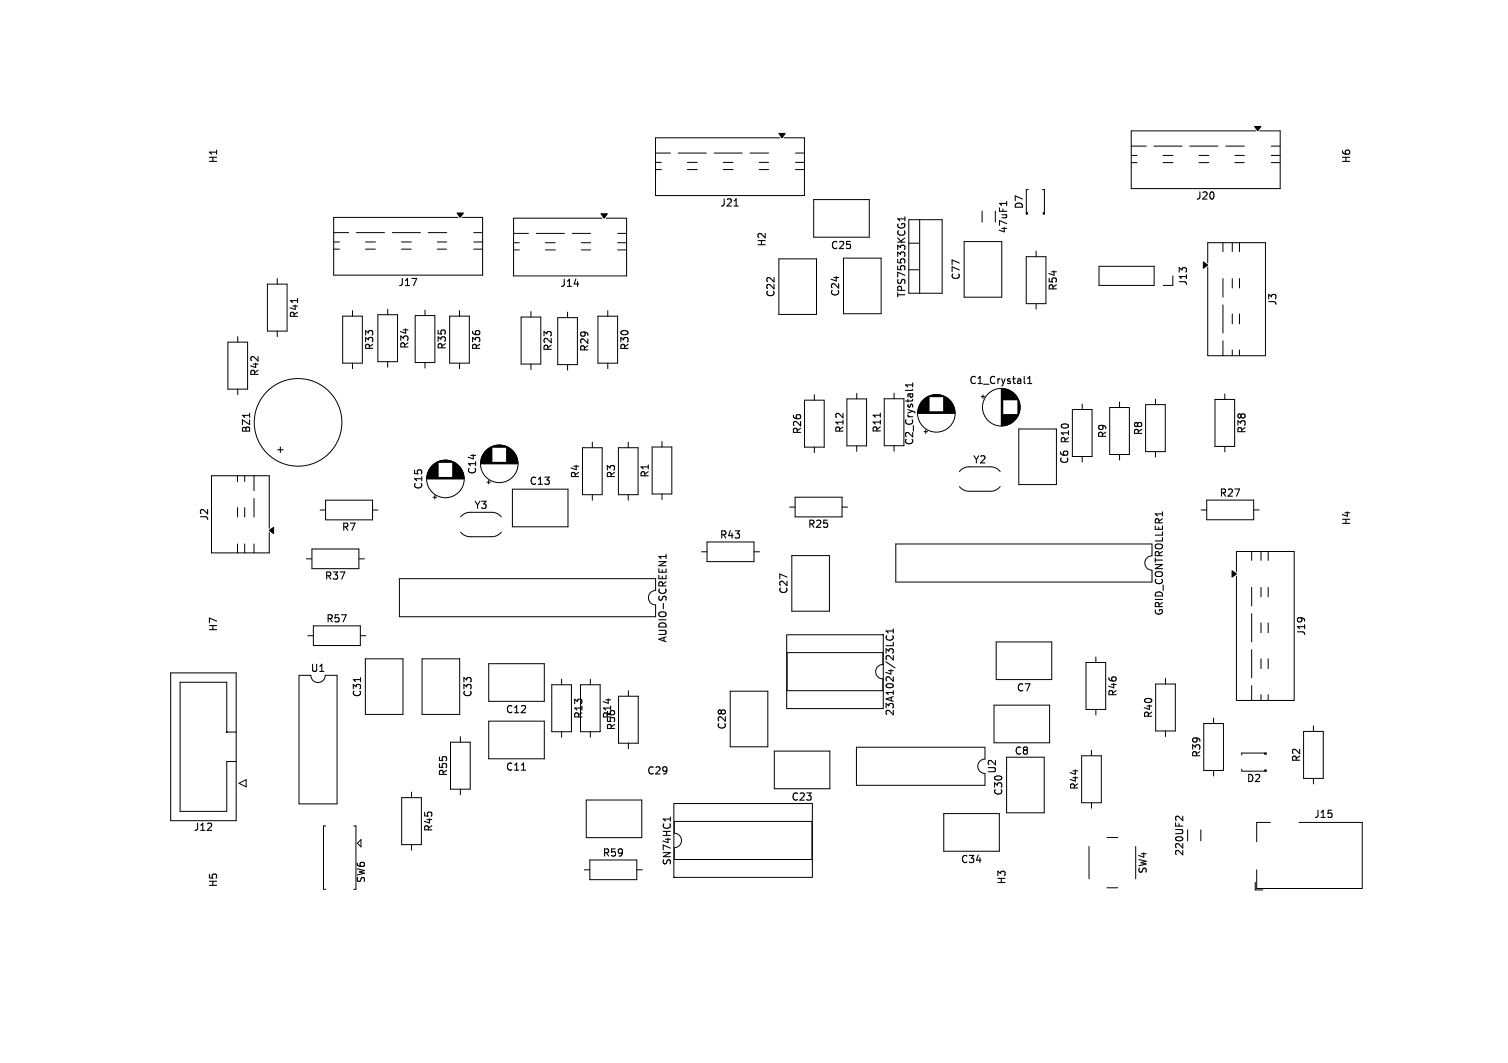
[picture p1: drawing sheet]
<svg xmlns="http://www.w3.org/2000/svg" width="210mm" height="148mm" viewBox="0 0 210 148" stroke-linecap="round" stroke-linejoin="round" font-family="sans-serif">
<defs><g id="words">
<g font-size="1.4">
<text x="30.4" y="22.8" transform="rotate(-90 30.4 22.8)">H1</text>
<text x="188.2" y="22.8" transform="rotate(-90 188.2 22.8)">H6</text>
<text x="100.2" y="29">J21</text>
<text x="142.7" y="29.2" transform="rotate(-90 142.7 29.2)">D7</text>
<text x="166.5" y="28">J20</text>
<text x="106.8" y="34.4" transform="rotate(-90 106.8 34.4)">H2</text>
<text x="115.6" y="34.9">C25</text>
<text x="140.5" y="32.6" transform="rotate(-90 140.5 32.6)">47uF1</text>
<text x="55.4" y="40">J17</text>
<text x="77.9" y="40.1">J14</text>
<text x="108.1" y="41.5" transform="rotate(-90 108.1 41.5)">C22</text>
<text x="117.1" y="41.4" transform="rotate(-90 117.1 41.4)">C24</text>
<text x="126.3" y="41.5" transform="rotate(-90 126.3 41.5)">TPS75533KCG1</text>
<text x="133.9" y="39.1" transform="rotate(-90 133.9 39.1)">C77</text>
<text x="147.4" y="40.6" transform="rotate(-90 147.4 40.6)">R54</text>
<text x="165.5" y="39.9" transform="rotate(-90 165.5 39.9)">J13</text>
<text x="41.7" y="44.4" transform="rotate(-90 41.7 44.4)">R41</text>
<text x="178" y="42.6" transform="rotate(-90 178 42.6)">J3</text>
<text x="36.2" y="52.5" transform="rotate(-90 36.2 52.5)">R42</text>
<text x="52.2" y="48.9" transform="rotate(-90 52.2 48.9)">R33</text>
<text x="57.1" y="48.7" transform="rotate(-90 57.1 48.7)">R34</text>
<text x="62.3" y="48.8" transform="rotate(-90 62.3 48.8)">R35</text>
<text x="67.1" y="48.9" transform="rotate(-90 67.1 48.9)">R36</text>
<text x="77" y="49" transform="rotate(-90 77 49)">R23</text>
<text x="82.1" y="49.1" transform="rotate(-90 82.1 49.1)">R29</text>
<text x="87.7" y="48.9" transform="rotate(-90 87.7 48.9)">R30</text>
<text x="134.9" y="53.7">C1_Crystal1</text>
<text x="35" y="60.4" transform="rotate(-90 35 60.4)">BZ1</text>
<text x="39.7" y="63.4" transform="rotate(-90 39.7 63.4)">+</text>
<text x="111.8" y="60.6" transform="rotate(-90 111.8 60.6)">R26</text>
<text x="117.7" y="60.4" transform="rotate(-90 117.7 60.4)">R12</text>
<text x="122.9" y="60.4" transform="rotate(-90 122.9 60.4)">R11</text>
<text x="127.4" y="62.1" transform="rotate(-90 127.4 62.1)">C2_Crystal1</text>
<text x="135.4" y="64.7">Y2</text>
<text x="149" y="64.7" transform="rotate(-90 149 64.7)">C6</text>
<text x="149.1" y="61.9" transform="rotate(-90 149.1 61.9)">R10</text>
<text x="154.3" y="61.1" transform="rotate(-90 154.3 61.1)">R9</text>
<text x="159.3" y="60.7" transform="rotate(-90 159.3 60.7)">R8</text>
<text x="173.7" y="60.5" transform="rotate(-90 173.7 60.5)">R38</text>
<text x="59" y="68.3" transform="rotate(-90 59 68.3)">C15</text>
<text x="66" y="71.1">Y3</text>
<text x="66.5" y="66.2" transform="rotate(-90 66.5 66.2)">C14</text>
<text x="73.7" y="67.7">C13</text>
<text x="80.8" y="66.7" transform="rotate(-90 80.8 66.7)">R4</text>
<text x="85.8" y="66.7" transform="rotate(-90 85.8 66.7)">R3</text>
<text x="90.5" y="66.6" transform="rotate(-90 90.5 66.6)">R1</text>
<text x="169.7" y="69.4">R27</text>
<text x="29.2" y="72.6" transform="rotate(-90 29.2 72.6)">J2</text>
<text x="47.5" y="74.1">R7</text>
<text x="100.2" y="75.2">R43</text>
<text x="112.4" y="73.7">R25</text>
<text x="188.2" y="73.2" transform="rotate(-90 188.2 73.2)">H4</text>
<text x="45.1" y="80.9">R37</text>
<text x="109.9" y="82.8" transform="rotate(-90 109.9 82.8)">C27</text>
<text x="30.4" y="88" transform="rotate(-90 30.4 88)">H7</text>
<text x="45.3" y="86.9">R57</text>
<text x="93" y="89.6" transform="rotate(-90 93 89.6)">AUDIO-SCREEN1</text>
<text x="162.2" y="85.8" transform="rotate(-90 162.2 85.8)">GRID_CONTROLLER1</text>
<text x="182" y="88.6" transform="rotate(-90 182 88.6)">J19</text>
<text x="43.2" y="93.8">U1</text>
<text x="50.5" y="97.2" transform="rotate(-90 50.5 97.2)">C31</text>
<text x="65.9" y="97.2" transform="rotate(-90 65.9 97.2)">C33</text>
<text x="70.4" y="99.5">C12</text>
<text x="81.3" y="100.2" transform="rotate(-90 81.3 100.2)">R13</text>
<text x="85.3" y="100.2" transform="rotate(-90 85.3 100.2)">R14</text>
<text x="85.9" y="101.8" transform="rotate(-90 85.9 101.8)">R56</text>
<text x="101.3" y="101.7" transform="rotate(-90 101.3 101.7)">C28</text>
<text x="124.7" y="99.8" transform="rotate(-90 124.7 99.8)">23A1024/23LC1</text>
<text x="141.5" y="96.5">C7</text>
<text x="155.7" y="97.1" transform="rotate(-90 155.7 97.1)">R46</text>
<text x="160.7" y="100.1" transform="rotate(-90 160.7 100.1)">R40</text>
<text x="70.4" y="107.5">C11</text>
<text x="138.9" y="107.8" transform="rotate(-90 138.9 107.8)">U2</text>
<text x="141.2" y="105.3">C8</text>
<text x="167.4" y="105.6" transform="rotate(-90 167.4 105.6)">R39</text>
<text x="181.3" y="106.2" transform="rotate(-90 181.3 106.2)">R2</text>
<text x="62.5" y="108.2" transform="rotate(-90 62.5 108.2)">R55</text>
<text x="90" y="108">C29</text>
<text x="110.1" y="111.7">C23</text>
<text x="139.8" y="110.9" transform="rotate(-90 139.8 110.9)">C30</text>
<text x="150.4" y="110.1" transform="rotate(-90 150.4 110.1)">R44</text>
<text x="173.5" y="109.1">D2</text>
<text x="26.9" y="115.9">J12</text>
<text x="60.4" y="115.9" transform="rotate(-90 60.4 115.9)">R45</text>
<text x="83.8" y="119.5">R59</text>
<text x="165" y="119.3" transform="rotate(-90 165 119.3)">220UF2</text>
<text x="182.9" y="114.1">J15</text>
<text x="30.4" y="123.6" transform="rotate(-90 30.4 123.6)">H5</text>
<text x="51" y="123" transform="rotate(-90 51 123)">SW6</text>
<text x="93.6" y="120.6" transform="rotate(-90 93.6 120.6)">SN74HC1</text>
<text x="133.7" y="120.4">C34</text>
<text x="140.2" y="123.2" transform="rotate(-90 140.2 123.2)">H3</text>
<text x="159.9" y="121.8" transform="rotate(-90 159.9 121.8)">SW4</text>
</g>
</g></defs>
<g fill="none" stroke="#000" stroke-width=".15">
<path d="M102.2 28.7h.6M126 30.2v.6M126 30.5h-1l.3 .3M140.2 28v.6M140.2 28.3h-1l.2 .2M34.8 57.5v.6M41.4 41.6v.5M122.6 57.5v.6M127.1 54.2v.1M127.1 53.3v.6M127.1 53.6h-1l.3 .3M142.7 53.4h.1"/>
<path d="M143.1 53.4h.6M143.1 52.7l.3-.3v1M92.8 77.2v.6M92.8 77.5h-1l.2 .3M50.2 94.3v.6M123.5 88.5a.47 .47 0 0 0 .3 .7 .47 .47 0 0 0 .6-.5l-.1-.2M124.4 87.6v.5M124.4 89.4v.5M124.4 87.9h-1l.3 .2M72.6 107.2h.6M93.4 113.8v.5M93.4 114h-1l.1 .1"/>
<path d="M164.7 113.6v.7l-.7-.7-.2 .1-.1 .4"/>
</g>
<g fill="none" stroke="#000" stroke-width=".14">
<path d="M108.6 19.2h-17.3v8h20.7v-8h-2.8M174.9 18.2h-17.4v8.1h20.8v-8.1h-2.8M37.2 39.6h2.8v6.5h-2.8zM38.6 38.8v.8M46.5 33.7h.8M46.5 34.7h.8M46.5 32.4h2M49.6 32.4h3.9M50.9 33.7h1.4M50.9 34.7h1.4M54.6 32.4h3.9M55.9 33.7h1.4"/>
<path d="M55.9 34.7h1.4M59.6 32.4h2.6M60.9 33.7h1.3M60.9 34.7h1.3M63.8 30.3h-17.3v8h20.7v-8h-2.8M66 33.7h1.2M66 34.7h1.2M66 32.4h1.2M71.5 33.8h.8M71.5 34.8h.8M71.5 32.5h2.1M74.7 32.5h3.9"/>
<path d="M76 33.8h1.3M76 34.8h1.3M79.7 32.5h2.6M81 33.8h1.3M81 34.8h1.3M83.8 30.4h-12.3v8h15.8v-8h-2.9M86 33.8h1.3M86 34.8h1.3M86 32.5h1.3M91.3 22.6h.8M91.3 23.6h.8M91.3 21.3h2.1"/>
<path d="M94.5 21.3h3.9M95.7 22.6h1.4M95.7 23.6h1.4M99.5 21.3h3.9M100.7 22.6h1.4M100.7 23.6h1.4M104.5 21.3h2.5M105.7 22.6h1.3M105.7 23.6h1.3M108.5 36h5.2v7.8h-5.2zM110.8 22.6h1.2M110.8 23.6h1.2"/>
<path d="M110.8 21.3h1.2M113.3 27.8h7.8v5.2h-7.8zM117.5 35.9h5.2v7.8h-5.2zM126.6 30.6h4.6v10.2h-4.6zM126.6 33.9h1.5M126.6 37.6h1.5M128.1 30.6v10.2M134.3 33.6h5.2v7.8h-5.2zM136.8 29.4v1.5M138.6 29.4v1.5M142.9 35.7h2.8v6.6h-2.8zM142.9 29.7h.2"/>
<path d="M143.2 26.4h-.3v3.4h.2M144.3 35v.7M145.2 26.4h.2v3.4h-.1M145.3 29.7h.1M145.3 29.6h.1M153 37.1h7.7v2.6h-7.7zM157.5 21.6h.8M157.5 22.6h.8M157.5 20.3h2.1M160.7 20.3h3.9M162 21.6h1.3M162 22.6h1.3"/>
<path d="M163.3 38.4v1.3h-1.3M165.7 20.3h3.9M167 21.6h1.3M167 22.6h1.3M168.2 36.6v-2.8h8v15.7h-8v-12.3M170.3 33.8v1.2M170.3 38.8v2.6M170.7 20.3h2.6M171.6 33.8v1.2M171.6 38.8v1.3M172 21.6h1.3M172 22.6h1.3"/>
<path d="M172.6 33.8v1.2M172.6 38.8v1.3M177 21.6h1.3M177 22.6h1.3M177 20.3h1.3M31.7 47.6h2.8v6.6h-2.8zM33.1 46.9v.7M33.1 54.2v.8M38.6 46.1v.8M47.7 44h2.8v6.6h-2.8zM49.1 43.3v.7M49.1 50.6v.7"/>
<path d="M52.6 43.8h2.8v6.6h-2.8zM54 43.1v.7M54 50.4v.7M57.8 43.9h2.8v6.6h-2.8zM59.2 43.2v.7M59.2 50.5v.8M62.6 44h2.8v6.6h-2.8zM64 43.3v.7M64 50.6v.7M72.6 44.1h2.7v6.6h-2.7zM73.9 43.4v.7M73.9 50.7v.8"/>
<path d="M77.7 44.2h2.7v6.6h-2.7zM79 43.5v.7M79 50.8v.7M83.3 44h2.7v6.6h-2.7zM84.6 43.3v.7M84.6 50.6v.7M112 55.7h2.8v6.6h-2.8zM113.4 55v.7M117.9 55.5h2.8v6.6h-2.8zM119.3 54.8v.7M123.1 55.5h2.8v6.6h-2.8zM124.5 54.8v.7"/>
<path d="M127.8 57.5h5.2M127.8 57.6h5.2M127.8 57.4h5.2M127.8 57.3h5.2M127.8 57.3h1.6M127.8 57.2h1.6M127.9 57.2h1.5M127.9 57.1h1.5M127.9 57h1.5M127.9 56.9h1.5M127.9 56.8h1.5M128 56.7h1.4"/>
<path d="M128 56.6h1.4M128 56.5h1.4M128.1 56.5h1.3M128.1 56.4h1.3M128.1 56.3h1.3M128.2 56.3h1.2M128.2 56.2h1.2M128.3 56.1h1.1M128.3 56h1.1M128.4 56h1M128.4 55.9h1M128.5 55.8h.9"/>
<path d="M128.6 55.7h.8M128.7 55.6h.7M128.8 55.5h.6M128.9 55.4h.5M128.9 59.9v.5M129 55.4h.4M129.1 55.3h.3M129.2 55.2h2.4M129.3 55.2h2.2M129.4 55.2h2M129.5 55.1h1.8M129.6 55.1h1.6"/>
<path d="M129.7 55h1.4M129.9 55h1M130.1 55h.6M131.4 55.6h.7M131.4 56.8h1.5M131.4 57h1.5M131.4 55.7h.8M131.4 57.3h1.6M131.4 57.2h1.6M131.4 57.2h1.5M131.4 57.1h1.5M131.4 56.9h1.5"/>
<path d="M131.4 56.7h1.4M131.4 56.6h1.4M131.4 56.5h1.4M131.4 56.5h1.3M131.4 56.4h1.3M131.4 56.3h1.3M131.4 56.3h1.2M131.4 56.2h1.2M131.4 56.1h1.1M131.4 56h1.1M131.4 56h1M131.4 55.9h1"/>
<path d="M131.4 55.8h.9M131.4 55.5h.6M131.4 55.4h.5M131.4 55.4h.4M131.4 55.3h.3M136.6 55.2h.5M136.9 55v.5M139.4 54.1v5.2M139.5 54.1v5.2M139.6 54.1v5.2M139.7 54.1v1.6M139.7 57.7v1.6"/>
<path d="M139.8 54.1v1.6M139.8 57.7v1.6M139.8 54.2v1.5M139.8 57.7v1.5M139.9 54.2v1.5M139.9 57.7v1.5M140 54.2v1.5M140 57.7v1.5M140.1 54.2v1.5M140.1 57.7v1.5M140.2 54.2v1.5M140.2 57.7v1.5"/>
<path d="M140.3 54.3v1.4M140.3 57.7v1.4M140.4 54.3v1.4M140.4 57.7v1.4M140.5 54.3v1.4M140.5 57.7v1.4M140.5 54.4v1.3M140.5 57.7v1.3M140.6 54.4v1.3M140.6 57.7v1.3M140.7 54.4v1.3M140.7 57.7v1.3"/>
<path d="M140.7 54.5v1.2M140.7 57.7v1.2M140.8 54.5v1.2M140.8 57.7v1.2M140.9 54.6v1.1M140.9 57.7v1.1M141 54.6v1.1M141 57.7v1.1M141 54.7v1M141 57.7v1M141.1 54.7v1M141.1 57.7v1"/>
<path d="M141.2 54.8v.9M141.2 57.7v.9M141.3 54.9v.8M141.3 57.7v.8M141.4 55v.7M141.4 57.7v.7M141.5 55.1v.6M141.5 57.7v.6M141.6 55.2v.5M141.6 57.7v.5M141.6 55.3v.4M141.6 57.7v.4"/>
<path d="M141.7 55.4v.3M141.7 57.7v.3M141.8 55.5v2.4M141.8 55.6v2.2M141.8 55.7v2M141.9 59.7h5.2v7.8h-5.2zM141.9 55.8v1.8M141.9 55.9v1.6M142 56v1.4M142 56.2v1M142 56.4v.6M144.3 42.3v.8"/>
<path d="M149.3 57h2.8v6.6h-2.8zM150.7 56.3v.7M154.5 56.7h2.8v6.6h-2.8zM155.9 56v.7M159.5 56.3h2.8v6.6h-2.8zM160.9 55.6v.7M169.2 55.6h2.7v6.6h-2.7zM170.3 42.5v3.9M170.3 47.5v2M170.6 54.9v.7M171.6 43.7v1.4M171.6 48.7v.8"/>
<path d="M172.6 43.7v1.4M172.6 48.7v.8M33.1 66.2v.8M33.1 70.7v1.3M33.1 75.7v1.3M34.1 66.2v.8M34.1 70.7v1.3M34.1 75.7v1.3M35.4 66.2v2.1M35.4 69.4v2.6M35.4 75.7v1.3M37.5 73.6v-7.4h-8v10.8h8v-2.8"/>
<path d="M42.7 77.8h.7M43.4 76.4h6.6v2.8h-6.6zM44.6 71h.7M45.3 69.6h6.6v2.8h-6.6zM50 77.8h.7M51.9 71h.7M59.4 66.6h5.2M59.4 66.7h5.2M59.5 66.6h5.1M59.5 66.5h5.1M59.5 66.4h1.5M59.5 66.3h1.5"/>
<path d="M59.5 66.2h1.5M59.5 66.1h1.5M59.5 66h1.5M59.6 66h1.4M59.6 65.9h1.4M59.6 65.8h1.4M59.6 65.7h1.4M59.7 65.6h1.3M59.7 65.5h1.3M59.8 65.4h1.2M59.8 65.3h1.2M59.9 65.3h1.1"/>
<path d="M59.9 65.2h1.1M60 65.1h1M60 65h1M60.1 65h.9M60.1 64.9h.9M60.2 64.9h.8M60.2 64.8h.8M60.3 64.8h.7M60.3 69.2h.5M60.3 64.7h.7M60.4 64.7h.6M60.4 64.6h.6"/>
<path d="M60.5 64.6h.5M60.6 69v.5M60.6 64.5h.4M60.7 64.4h.3M60.8 64.4h.2M60.9 64.4h2.3M60.9 64.3h2.2M61 64.3h2M61.1 64.2h1.8M61.2 64.2h1.6M61.4 64.2h1.3M61.5 64.1h1"/>
<path d="M61.7 64.1h.6M63.1 66.4h1.5M63.1 66.3h1.5M63.1 66.2h1.5M63.1 66.1h1.4M63.1 66h1.4M63.1 65.9h1.4M63.1 65.8h1.4M63.1 65.8h1.3M63.1 65.7h1.3M63.1 65.6h1.3M63.1 65.5h1.2"/>
<path d="M63.1 65.4h1.2M63.1 65.3h1.1M63.1 65.2h1.1M63.1 65.2h1M63.1 65.1h1M63.1 65h.9M63.1 64.9h.8M63.1 64.8h.8M63.1 64.8h.7M63.1 64.7h.6M63.1 64.6h.5M63.1 64.6h.4"/>
<path d="M63.1 64.5h.4M63.1 64.5h.3M63.1 64.4h.2M64.1 72l.5-.4 .6-.2 3.3-.1 .7 .2 .6 .5M64.1 74.1l.6 .4 .8 .2h3.3l.5-.2 .5-.4M66.9 64.6h5.2M66.9 64.5h5.2M67 64.5h5.1M67 64.4h5.1M67 64.3h1.5M67 64.2h1.5M67 64.1h1.5"/>
<path d="M67 64h1.5M67 63.9h1.5M67.1 63.9h1.4M67.1 63.8h1.4M67.1 63.7h1.4M67.1 63.6h1.4M67.2 63.5h1.3M67.2 63.4h1.3M67.3 63.3h1.2M67.3 63.2h1.2M67.4 63.2h1.1M67.4 63.1h1.1"/>
<path d="M67.5 63h1M67.5 62.9h1M67.6 62.9h.9M67.6 62.8h.9M67.7 62.8h.8M67.7 62.7h.8M67.8 62.7h.7M67.8 67.1h.5M67.8 62.6h.7M67.9 62.6h.6M67.9 62.5h.6M68 62.5h.5"/>
<path d="M68.1 66.9v.5M68.1 62.4h.4M68.2 62.3h.3M68.3 62.3h.2M68.4 62.3h2.3M68.4 62.2h2.2M68.5 62.2h2M68.6 62.1h1.8M68.7 62.1h1.6M68.9 62.1h1.3M69 62h1M69.2 62h.6"/>
<path d="M70.6 64.3h1.5M70.6 64.2h1.5M70.6 64.1h1.5M70.6 64h1.4M70.6 63.9h1.4M70.6 63.8h1.4M70.6 63.7h1.4M70.6 63.7h1.3M70.6 63.6h1.3M70.6 63.5h1.3M70.6 63.4h1.2M70.6 63.3h1.2"/>
<path d="M70.6 63.2h1.1M70.6 63.1h1.1M70.6 63.1h1M70.6 63h1M70.6 62.9h.9M70.6 62.8h.8M70.6 62.7h.8M70.6 62.7h.7M70.6 62.6h.6M70.6 62.5h.5M70.6 62.5h.4M70.6 62.4h.4"/>
<path d="M70.6 62.4h.3M70.6 62.3h.2M71.4 68.1h7.7v5.3h-7.7zM81.1 62.3h2.8v6.6h-2.8zM82.5 61.6v.7M82.5 68.9v.8M86.1 62.3h2.8v6.6h-2.8zM87.5 61.6v.7M87.5 68.9v.8M90.8 62.2h2.8v6.6h-2.8zM92.2 61.5v.7M92.2 68.8v.8"/>
<path d="M97.7 76.8h.8M98.5 75.5h6.5v2.7h-6.5zM105 76.8h.8M110 70.6h.7M110.3 77.4h5.2v7.7h-5.2zM110.7 69.2h6.6v2.8h-6.6zM113.4 62.3v.7M117.3 70.6h.7M119.3 62.1v.8M124.5 62.1v.7M124.7 75.7h35.7v1.7a1 1 0 0 0-1 1 1 1 0 0 0 1 1v1.6h-35.7zM128.7 60.1h.5"/>
<path d="M133.6 65.7l.5-.5 .6-.2h3.2l.8 .2 .6 .5M133.6 67.7l.5 .4 .6 .3h3.2l.8-.2 .6-.5M150.7 63.6v.7M155.9 63.3v.8M160.9 62.9v.8M167.3 71h.7M168 69.6h6.6v2.8h-6.6zM170.6 62.2v.7M172.2 79.6v-2.8h8v20.7h-8v-17.3M174.3 76.8v1.2M174.6 71h.8M175.6 76.8v1.2"/>
<path d="M176.6 76.8v1.2M23.8 93.7h9.1v20.6h-9.1zM41.6 94h1.7a1 1 0 0 0 1 1 1 1 0 0 0 1-1h1.6v17.9h-5.3zM42.9 88.5h.7M43.6 87.1h6.6v2.8h-6.6zM50.2 88.5h.7M50.9 91.7h5.2v7.8h-5.2zM55.6 80.6h35.7v1.6a1 1 0 0 0-1 1 1 1 0 0 0 1 1v1.7h-35.7zM58.8 91.7h5.2v7.8h-5.2zM68.1 92.4h7.7v5.3h-7.7zM76.8 95.3h2.8v6.6h-2.8zM78.2 94.6v.7"/>
<path d="M80.8 95.3h2.8v6.6h-2.8zM82.2 94.6v.7M86.1 96.9h2.8v6.6h-2.8zM87.5 96.2v.7M101.7 96.2h5.2v7.8h-5.2zM109.6 88.4h13.4v10.3h-13.4zM109.6 90.9h13.3v1.6a1 1 0 0 0-1 1 1 1 0 0 0 1 1v1.7h-13.3zM138.4 98.2h7.8v5.2h-7.8zM138.7 89.4h7.8v5.2h-7.8zM151.2 92.2h2.8v6.6h-2.8zM152.6 91.5v.7M152.6 98.8v.8"/>
<path d="M160.9 95.2h2.8v6.6h-2.8zM162.3 94.5v.7M169 100v.7M174.3 81.8v2.6M174.3 85.5v3.9M174.3 90.5v3.9M174.3 95.5v2M175.6 81.8v1.3M175.6 86.7v1.4M175.6 91.7v1.4M175.6 96.7v.8M176.6 81.8v1.3"/>
<path d="M176.6 86.7v1.4M176.6 91.7v1.4M176.6 96.7v.8M32.9 101.9h-1.3v-6.9h-6.5v18h6.5v-7h1.3M33.3 109.1l1-.5v1zM45.4 115h-.4v8.8h.4M49.3 115h.3v8.8h-.3M50.3 116.9v1l-.5-.5zM55.9 111.1h2.8v6.5h-2.8zM57.3 110.3v.8M57.3 117.6v.8M62.7 103.3h2.8v6.6h-2.8z"/>
<path d="M64.1 102.6v.7M64.1 109.9v.8M68.1 100.4h7.7v5.3h-7.7zM78.2 101.9v.8M81.6 111.4h7.8v5.2h-7.8zM82.1 119.7h6.6v2.8h-6.6zM82.2 101.9v.8M87.5 103.5v.8M93.8 111.9h19.3v10.3h-19.3zM93.9 114.4h19.2v5.3h-19.2M93.9 116a1 1 0 0 1 1 1 1 1 0 0 1-1 1M107.8 104.6h7.8v5.2h-7.8z"/>
<path d="M119.3 104h17.9v1.7a1 1 0 0 0-1 1 1 1 0 0 0 1 1v1.6h-17.9zM131.4 113.3h7.8v5.2h-7.8zM140.2 105.4h5.2v7.8h-5.2zM150.6 105.2h2.8v6.6h-2.8zM151.7 117.9v4.5M152 104.5v.7M152 111.8v.7M154.2 116.6h1.5M158.2 117.9v4.5M162.3 101.8v.8M167.2 115.5v1.6M167.6 100.7h2.8v6.6h-2.8z"/>
<path d="M169 107.3v.8M172.9 107.1v.3h3.4v-.2M176.1 104.9v.1M176.1 107.2v.2M176.2 104.9v.1M176.2 107.2v.2M176.3 105v-.1h-3.4v.2M176.9 114.5h-1.9v2.7M180.9 114.5h8.8v9.2h-14.7v-2.6M181.5 101.8h2.8v6.6h-2.8zM182.9 101.1v.7M182.9 108.4v.8"/>
<path d="M81.4 121.1h.7M88.7 121.1h.7M154.2 123.6h1.5M174.8 122.9v1h1.1"/>
<circle cx="41.5" cy="58.8" r="6.1"/>
<circle cx="130.4" cy="57.5" r="2.62"/>
<circle cx="139.4" cy="56.7" r="2.62"/>
<circle cx="62" cy="66.7" r="2.62"/>
<circle cx="69.5" cy="64.6" r="2.62"/>
</g>
<g fill="#000" stroke="#000" stroke-width=".14">
<path d="M108.5 18.6h.8l-.4 .6zM174.7 17.6h.9l-.4 .6zM63.6 29.7h.9l-.4 .6zM83.7 29.8h.9l-.5 .6zM167.6 36.5l.6 .4-.6 .4zM37.5 73.9l.6-.5v.9zM171.6 79.5l.6 .4-.6 .5z"/>
<circle cx="31.6" cy="101.9" r=".06"/>
</g>
<use href="#words"/>
</svg>
